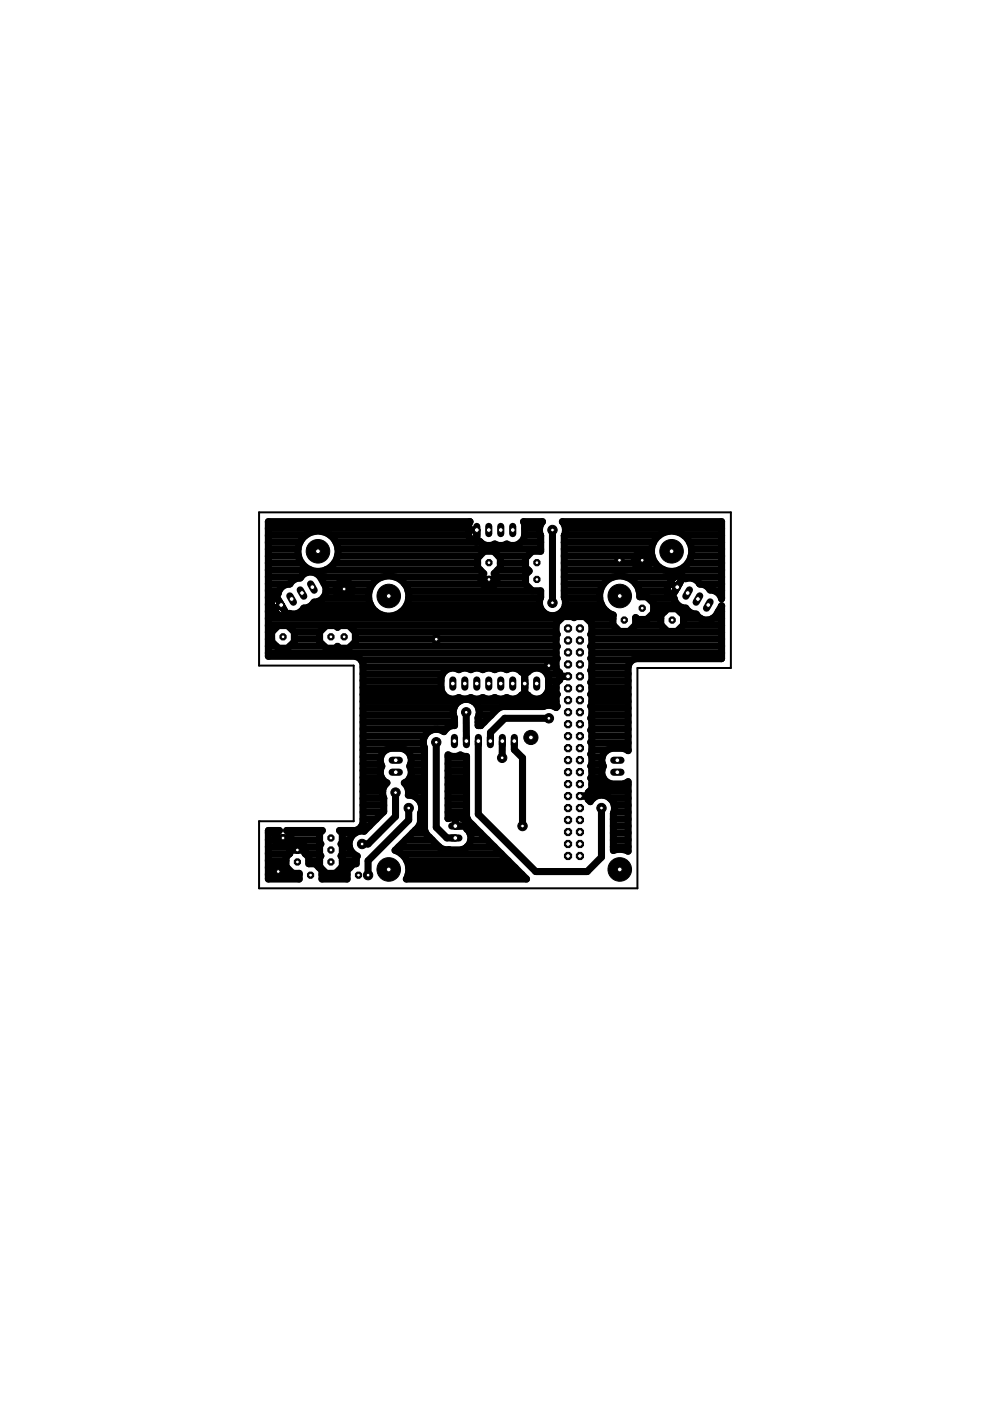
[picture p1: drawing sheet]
<svg xmlns="http://www.w3.org/2000/svg" width="210mm" height="297mm" viewBox="0 0 210 297" stroke-linecap="round" stroke-linejoin="round" font-family="sans-serif">
<g fill="none" stroke="#000" stroke-width="1.5">
<path d="M56.9 119.4h7.1M56.9 117.9h6.4M56.9 116.4h6.3M56.9 115h6.7M56.9 113.5h7.9M56.9 112h42.4M70.1 113.5h29.3M70.9 119.4h30.4M71.2 115h30.7M71.5 117.9h30.2M71.7 116.4h42.9M99.3 112.4h1.8"/>
<path d="M99.4 113.5v-2.2l.3-.7h-42.8v28.5h18.5l.7 .3 .5 .6 .4 .7v33.8l-.4 .7-.5 .6-.7 .3h-3.4l.6 .6v2l-.3 .2 .3 .3v2l-.3 .3 .3 .3v1.9l-1.4 1.5h-2l-1.4-1.5v-1.9l.2-.3-.2-.3v-2l.2-.3-.2-.2v-2l.5-.6h-7.5l.9 .9v1.4l-1 .9h-1.4l-1-.9v-1.4l.9-.9h-2.3v10.3h6.5v-1.2h-1.3l-1.5-1.5v-1.9l.8-.8v-1.5M99.4 113.5a1.77 1.77 0 0 0 2.3 1.3 2.42 2.42 0 0 0 3.2 .5l.8 .4h1l.7-.4a2.53 2.53 0 0 0 3.8-1.7v-2.5l-.2-.5h4a2.71 2.71 0 0 0-.4 3v3.3h-1.8l-1.4 1.4v2l.8 .8-.8 .8v1.9l1.4 1.5M101.1 112.4h.1M101.1 112.4v2.5M101.1 113.5h.1M102.7 116.9h2l1.4 1.4v2l-1.3 1.3 .5 .6v1.3l-.9 1h-1.4l-1-1v-1.3l.6-.6-1.3-1.3v-2zM105.7 117.9h6.1M106.1 119.4h5.3M110.4 115h4.2M111.2 113.5h3.4M111.2 112h3.2M117.1 112.4v15.4"/>
<path d="M119.6 119.4h14.9M119.6 117.9h15.1M119.6 116.4h18.5M119.6 115h19M119.7 113.5h20.1M119.9 112h33.1M134.5 118.8h3.3M136.2 117.1v3.3M136.2 118.8h.1M136.2 119.4h.1M136.2 117.9h.1M137.6 117.9h.7"/>
<path d="M137.8 119.4h1.1M139.8 113.5a4.3 4.3 0 0 1 6.3 1.2 4.3 4.3 0 0 1-2.1 6.1M139.8 113.5a4.3 4.3 0 0 0 1 7.3M145 113.5h8M145.9 119.4h7.1M146.2 115h6.8M146.5 117.9h6.5M146.6 116.4h6.4M56.9 125.2h2.2M56.9 138.5h61M56.9 137h1.6M56.9 135.5h.7"/>
<path d="M56.9 134h.7M56.9 132.6h61M56.9 131.1h62.1M56.9 129.6h1.5M56.9 128.2h.7M56.9 126.7h.8M56.9 123.8h4.6M56.9 122.3h6.9M56.9 120.8h8.9M57.6 128.2l.5 1M57.6 134l1.4-1.4h2l1.4 1.4M57.6 134v2l1.4 1.4h2l1.4-1.4v-2"/>
<path d="M58.1 129.2l.4 .7a1.77 1.77 0 0 0 2.4 .6M58.4 126.1l.5-.2a2.58 2.58 0 0 1 2.5-2.1l.6-.7 .8-.4 .8-.1a2.52 2.52 0 0 1 4.2-.5l1.2 2.2a2.52 2.52 0 0 1-2.4 3.4l-.5 .6-.9 .5-.8 .1a2.59 2.59 0 0 1-3.1 1.2l-.4 .4M58.4 126.1l1.2 2.2M58.4 126.1a1.75 1.75 0 0 0-.8 2.1M58.7 126.7h.1M59.6 128.2h.1M59.6 128.3l1.3 2.2M59.6 128.3h.1M59.6 128.3l-1.5 .9M60.4 129.6v.1M61.5 137h7.2M62.4 135.5h5.4"/>
<path d="M62.4 134h5.4M63.8 129.6h15.9M65.8 120.8a4.3 4.3 0 0 1-1.8-6.5 4.3 4.3 0 0 1 6.8 0 4.3 4.3 0 0 1-1.7 6.5M65.8 120.8l1.1 .3h1.1l1.1-.3M66.2 128.2h12.3M67.8 134v2l1.4 1.4h2l.4-.4 .3 .4h2.1l1.4-1.4v-2M67.8 134l1.4-1.4h2l.4 .4 .3-.4h2.1l1.4 1.4M67.9 122.3h13.3M68.6 126.7h9.6M68.7 123.8h3M69.1 120.8h32.7M69.2 125.2h2.1"/>
<path d="M71.3 124.9h3.3M73 123.2v3.3M73 124.9h.1M73 125.2v.1M73 123.8h.1M74.2 123.8h4.8M74.4 137h43.7M74.6 125.2h3.7M75.4 135.5h42.5M75.4 134h42.5M76.6 139.9h41.3M79 123.8a4.3 4.3 0 0 0 .5 5.7 4.3 4.3 0 0 0 5.8 0 4.3 4.3 0 0 0 .5-5.7"/>
<path d="M79 123.8a4.3 4.3 0 0 1 6.8 0M83.7 122.3h18.3M85.2 129.6h29.9M85.8 123.8h16.5M86.3 128.2h28.1M86.5 125.2l28.1 .1v1.3l-.2 .8v.8M86.7 126.7h27.9M102 122.9h3.3M103.7 122.9v1.6M103.7 122.9h.1M103.7 123.8h.1M105.1 123.8h6.3"/>
<path d="M105.3 122.3h6.1M105.5 120.8h6.5M119.2 129.6h9.5M119.6 125.2h7.7M119.6 123.8h8.4M119.6 122.3h10.6M119.6 120.8h21.2M119.7 126.7h7.4M119.9 128.2h7.6M124.4 131.1h5.6M125.3 137h27.7M125.5 139.9h8.7"/>
<path d="M125.5 138.5h27.5M125.5 135.5h27.5M125.5 134h27.5M125.5 132.6h4.5M128 123.8a4.3 4.3 0 0 1 6.8 0M128 123.8a4.3 4.3 0 0 0 2 6.6v2.1l1.4 1.4h2l1.4-1.4v-1.6l.4 .4h2l1.4-1.4v-2l-1.4-1.4h-1.6v-.7l-.2-1.1-.6-.9M132.6 122.3h10.4M134.7 132.6h5.5M134.8 131.1h.1M134.8 123.8h7.1M135.5 125.2h5.9M137.4 126.7h5"/>
<path d="M137.4 131.1h2.7M138.6 129.6h2.3M138.6 128.2h5M140.8 120.8l1 .3h1.1l1.1-.3M141.4 125.2a1.77 1.77 0 0 0 1.5 1.7 2.38 2.38 0 0 0 2.5 2l.5 .7 .9 .5 .8 .1a2.5 2.5 0 0 0 4.1 .4l1.3-2.2M142.1 123.6l1.5 .9M142.4 123.8h.1M143.2 125.2v.1M143.6 124.5h.1M143.6 124.5l-1.3 2.2M144 123.8h.1M144 120.8h9"/>
<path d="M144.1 129.6h1.9M144.8 132.6h8.2M144.8 122.3l.5 .3a2.69 2.69 0 0 1 3.1 1.2l.8 .1 .9 .5 .5 .7a2.35 2.35 0 0 1 2.4 1.9v-16.4h-33.8a2.66 2.66 0 0 1 .4 3v13a2.77 2.77 0 0 1-1.7 3.9 2.77 2.77 0 0 1-3.5-2.3M144.8 122.3l-1.2 2.2M144.8 122.3a1.76 1.76 0 0 0-2.3 .5l-.9 1.6-.2 .8M144.8 122.3h.1M144.9 122.3h8.1M144.9 131.1h3.6M148.3 123.8h4.7M151.1 131.1h1.9M151.5 125.2h1.5M152.3 129.6h.7"/>
<path d="M152.9 126.7h.1M153 128.4v11.3h-18.2l-.8 .3-.5 .5-.3 .7v18l-1-.5h-2.6a2.53 2.53 0 0 0-1.7 3.8 2.51 2.51 0 0 0 1.7 3.7h2.6l1-.5v14.8a3.8 3.8 0 0 0-3.2-.2v-7.8a2.76 2.76 0 0 0-1.2-3.6 2.76 2.76 0 0 0-3.6 1.1l-.5-.5M153 128.4v.1M77 159h4.9M77 157.5h12.7M77 156.1h13.1M77 154.6h17.6M77 153.1h19.4M77 151.7h19.2M77 150.2h19.2M77 148.7h20.3M77 147.3h17"/>
<path d="M77 145.8h16.5M77 144.3h16.5M77 142.9h16.9M77 141.4h40.9M86 159h4M92.5 157.4v18l2.2 2.3h1.8M93.9 142.7a2.51 2.51 0 0 1 3.4-.7l.8-.3h1l.7 .3 .8-.3h1l.8 .3 .7-.3h1l.8 .3 .8-.3h1l.7 .3a2.57 2.57 0 0 1 3.3 .5h1.1a2.6 2.6 0 0 1 2.6-.8 2.6 2.6 0 0 1 1.9 2v2.5a2.58 2.58 0 0 1-1.9 2 2.58 2.58 0 0 1-2.6-.8h-1.1a2.61 2.61 0 0 1-3.3 .5l-.7 .3h-1l-.8-.3-.8 .3h-1l-.7-.3-.8 .3h-1l-.8-.3-.7 .3h-1l-.8-.3a2.51 2.51 0 0 1-3.8-1.7v-2.5zM98.8 151l.1 6.1M100.4 148.7h17.5M101.4 153.1h1.3M101.4 157.1v15.5l12.2 12.2h10.9l3-3.1v-10.4M101.5 150.2h4.1"/>
<path d="M101.5 151.7h2.6M105.6 150.2l-3.7 3.6h-.5l-.1-1.6a2.76 2.76 0 0 0-2.5-4 2.76 2.76 0 0 0-2.4 4v1.6a2.33 2.33 0 0 0-2.3 1.3 2.76 2.76 0 0 0-3.4 .1 2.76 2.76 0 0 0-.7 3.3v17.4l.4 .9 2.9 3 1 .3 3.5 .1a2.59 2.59 0 0 0 2-1.9 2.59 2.59 0 0 0-.8-2.6 1.74 1.74 0 0 0-.7-2M106.5 157.1v3.6M109.1 157.1v1.8l1.7 1.8v14.4M111.3 142.4v5M111.3 144.9h.1M111.3 147.3h.1M111.3 145.8h.1M111.3 144.3h.1M111.3 142.9h.1M115.8 147.3h2.3M116 142.9h2.7"/>
<path d="M116.3 145.8h1.6M116.3 144.3h2.2M116.4 152.3h-9.4l-3 3v1.8M118.7 142.7h.1M118.7 142.7v1.4M118.7 143.4h1.8M118.7 144.1h.1M118.7 142.7l-.8-.8v-2.1l.3-.2-.3-.2v-2.1l.3-.2-.3-.3v-2.1l.3-.2-.3-.2v-2.1l1.5-1.5h2.1l.2 .3 .2-.3h2.1l1.5 1.5v2.1l-.3 .2 .3 .2v2.1l-.3 .3 .3 .2v2.1l-.3 .2 .3 .2v2.1l-.3 .2 .3 .2v2.1l-.3 .3 .3 .2v2.1l-.3 .2 .3 .2v2.1l-.3 .2 .3 .3v2.1l-.3 .2 .3 .2v2.1M118.7 144.1l-.8 .8v2.1l.3 .2-.3 .2v2.1l.3 .2-.3 .3a2.68 2.68 0 0 0-2.7-.2h-8.7l-.9 .4M125.3 147.3h7.9M125.4 157.5h7.8M125.5 154.6l-.3 .2 .3 .2v2.1l-.3 .3 .3 .2v2.1l-.3 .2 .3 .2v2.1l-.3 .2 .3 .3v2l-.3 .3 .3 .2v2.1l-.8 .7"/>
<path d="M125.5 159h3.3M125.5 156.1h7.7M125.5 154.6h7.7M125.5 153.1h7.7M125.5 151.7h7.7M125.5 150.2h7.7M125.5 148.7h7.7M125.5 145.8h7.7M125.5 144.3h7.7M125.5 142.9h7.7M125.5 141.4h7.7M132.9 159h.3"/>
<path d="M56.9 179.5h4.5M56.9 178.1h1.4M56.9 176.6h1.8M58.3 177.7h3.4M60 177.7h.1M60 177.7v1.6M60 178.1h.1M61.3 176.6h6.5M61.4 179.5l1-.9h1.3l1 .9M61.7 178.1h6.1M63.1 178.6v1.6M63.1 179.5v.1"/>
<path d="M64.7 179.5h3.1M72.5 176.6h2.8M72.6 179.5h1.5M72.6 178.1h1.5M76.7 175.1h1.6M77 173.7h2.8M77 172.2h4.2M77 170.7h4.4M77 169.3h4.4M77 167.8h4.1M77 166.3h4.7M77 164.9h3.9"/>
<path d="M77 163.4h3.6M77 161.9h3.8M77 160.5h3.7M81.7 166.3a2.83 2.83 0 0 0-.3 2.9v2.9l-4.2 4.1a2.76 2.76 0 0 0-3.1 2 2.76 2.76 0 0 0 1.6 3.3l-.2 .5v1.1h-.5l-1.4 1.5v1.8h-5.3v-1.8l-1.5-1.5h-1.3v-1.3l-.8-.8v-1.5M81.7 166.3l.3-.3a2.42 2.42 0 0 1-1-3.5 2.53 2.53 0 0 1 1.7-3.8h2.5a2.53 2.53 0 0 1 1.7 3.8 2.44 2.44 0 0 1-1.2 3.5l.4 .3M83.9 168v5.1l-5.9 5.8h-1.2M84.5 179.5h8.6M86 178.1h5.6M86.1 166.3a2.69 2.69 0 0 1 .5 2.3 2.73 2.73 0 0 1 2.6 3.9v1.9l-.4 .9-5 5a4.2 4.2 0 0 1 2.3 6.1h25.5l-12.3-12.4-.4-.9v-12.7h-.5l-.8-.3-.7 .3h-1.1l-.8-.4v13.5M86.1 166.3h3.9M86.6 167.8h3.4M86.7 171.3v2.6l-8.7 8.6v3"/>
<path d="M86.9 164.9h3.1M87.1 161.9h2.9M87.1 160.5h2.9M87.2 163.4h2.8M87.5 176.6h2.8M88.5 169.3h1.5M88.8 175.1h1.2M89.2 173.7h.8M89.3 172.2h.7M89.3 170.7h.7M95 173.5v.1M95 173.5l.7-.1h1.7l.9 .3"/>
<path d="M95 172.2h3.9M95 170.7h3.9M95 169.3h3.9M95 167.8h3.9M95 166.3h3.9M95 164.9h3.9M95 163.4h3.9M95 161.9h3.9M95 160.5h3.9M96.5 177.7h.1M96.5 175.1h3.9M96.5 175.1l.1 .1"/>
<path d="M96.5 173.4v1.7M96.5 173.7h.1M98.3 173.7h.8M99 179.5h5.8M99.6 176.6h2.3M99.8 178.1h3.5M124.7 168h.1M124.7 169.5h.1M124.7 168v1.5M124.7 168.8h-1.7M124.7 169.3h1M125 167.8h8.2"/>
<path d="M125.4 164.9h2.5M125.5 166.3h7.7M125.5 163.4h2.1M125.5 161.9h2.2M125.5 160.5h2.2M129.3 169.3h3.9M130 175.1h3.2M130 179.5h3.2M130 178.1h3.2M130 176.6h3.2M130 173.7h3.2M130.2 172.2h3"/>
<path d="M130.2 170.7h3M56.9 185.4h6.5M56.9 183.9h3.9M56.9 182.5h3.7M56.9 181h4.5M61.4 180.2h3.3M63.1 180.2h.1M64.7 181h3.1M65.5 182.5h2.3M67.6 183.9h.3M68.3 185.4h5.3M72.4 183.9h1.8"/>
<path d="M72.6 182.5h2.9M72.6 181h2.3M85.1 181h21.2M86.2 182.5h21.5M86.5 185.4h24.2M86.7 183.9h22.5"/>
<circle cx="136.2" cy="118.8" r="1.8"/>
<circle cx="73" cy="124.9" r="1.8"/>
<circle cx="142.5" cy="131.5" r="2.6"/>
</g>
<circle cx="70.2" cy="135" r=".71" fill="#000" stroke="#000" stroke-width=".21"/>
<circle cx="70.2" cy="135" r=".4" fill="#fff" stroke="#000" stroke-width=".21"/>
<circle cx="60" cy="135" r=".71" fill="#000" stroke="#000" stroke-width=".21"/>
<circle cx="60" cy="135" r=".4" fill="#fff" stroke="#000" stroke-width=".21"/>
<circle cx="73" cy="135" r=".71" fill="#000" stroke="#000" stroke-width=".21"/>
<circle cx="73" cy="135" r=".4" fill="#fff" stroke="#000" stroke-width=".21"/>
<circle cx="73" cy="124.9" r=".71" fill="#000" stroke="#000" stroke-width=".21"/>
<circle cx="73" cy="124.9" r=".4" fill="#fff" stroke="#000" stroke-width=".21"/>
<circle cx="113.8" cy="119.3" r=".71" fill="#000" stroke="#000" stroke-width=".21"/>
<circle cx="113.8" cy="119.3" r=".4" fill="#fff" stroke="#000" stroke-width=".21"/>
<circle cx="103.7" cy="119.3" r=".71" fill="#000" stroke="#000" stroke-width=".21"/>
<circle cx="103.7" cy="119.3" r=".4" fill="#fff" stroke="#000" stroke-width=".21"/>
<circle cx="113.8" cy="122.9" r=".71" fill="#000" stroke="#000" stroke-width=".21"/>
<circle cx="113.8" cy="122.9" r=".4" fill="#fff" stroke="#000" stroke-width=".21"/>
<circle cx="103.7" cy="122.9" r=".71" fill="#000" stroke="#000" stroke-width=".21"/>
<circle cx="103.7" cy="122.9" r=".4" fill="#fff" stroke="#000" stroke-width=".21"/>
<circle cx="132.4" cy="131.5" r=".71" fill="#000" stroke="#000" stroke-width=".21"/>
<circle cx="132.4" cy="131.5" r=".4" fill="#fff" stroke="#000" stroke-width=".21"/>
<circle cx="142.5" cy="131.5" r=".71" fill="#000" stroke="#000" stroke-width=".21"/>
<circle cx="142.5" cy="131.5" r=".4" fill="#fff" stroke="#000" stroke-width=".21"/>
<circle cx="136.2" cy="128.9" r=".71" fill="#000" stroke="#000" stroke-width=".21"/>
<circle cx="136.2" cy="128.9" r=".4" fill="#fff" stroke="#000" stroke-width=".21"/>
<circle cx="136.2" cy="118.8" r=".71" fill="#000" stroke="#000" stroke-width=".21"/>
<circle cx="136.2" cy="118.8" r=".4" fill="#fff" stroke="#000" stroke-width=".21"/>
<path d="M108.7 111.6v1.5" fill="none" stroke="#000" stroke-width="1.5"/>
<circle cx="108.7" cy="112.4" r=".51" fill="#fff" stroke="#000" stroke-width=".21"/>
<path d="M106.2 111.6v1.5" fill="none" stroke="#000" stroke-width="1.5"/>
<circle cx="106.2" cy="112.4" r=".51" fill="#fff" stroke="#000" stroke-width=".21"/>
<path d="M103.6 111.6v1.5" fill="none" stroke="#000" stroke-width="1.5"/>
<circle cx="103.6" cy="112.4" r=".51" fill="#fff" stroke="#000" stroke-width=".21"/>
<path d="M101.1 111.6v1.5" fill="none" stroke="#000" stroke-width="1.5"/>
<circle cx="101.1" cy="112.4" r=".51" fill="#fff" stroke="#000" stroke-width=".21"/>
<path d="M65.8 123.8l.8 1.3" fill="none" stroke="#000" stroke-width="1.5"/>
<circle cx="66.2" cy="124.5" r=".51" fill="#fff" stroke="#000" stroke-width=".21"/>
<path d="M63.6 125.1l.8 1.3" fill="none" stroke="#000" stroke-width="1.5"/>
<circle cx="64" cy="125.7" r=".51" fill="#fff" stroke="#000" stroke-width=".21"/>
<path d="M61.4 126.3l.8 1.4" fill="none" stroke="#000" stroke-width="1.5"/>
<circle cx="61.8" cy="127" r=".51" fill="#fff" stroke="#000" stroke-width=".21"/>
<path d="M59.2 127.6l.8 1.3" fill="none" stroke="#000" stroke-width="1.5"/>
<circle cx="59.6" cy="128.3" r=".51" fill="#fff" stroke="#000" stroke-width=".21"/>
<path d="M150.6 127.6l-.8 1.3" fill="none" stroke="#000" stroke-width="1.5"/>
<circle cx="150.2" cy="128.3" r=".51" fill="#fff" stroke="#000" stroke-width=".21"/>
<path d="M148.4 126.3l-.8 1.4" fill="none" stroke="#000" stroke-width="1.5"/>
<circle cx="148" cy="127" r=".51" fill="#fff" stroke="#000" stroke-width=".21"/>
<path d="M146.2 125.1l-.8 1.3" fill="none" stroke="#000" stroke-width="1.5"/>
<circle cx="145.8" cy="125.7" r=".51" fill="#fff" stroke="#000" stroke-width=".21"/>
<path d="M144 123.8l-.8 1.3" fill="none" stroke="#000" stroke-width="1.5"/>
<circle cx="143.6" cy="124.5" r=".51" fill="#fff" stroke="#000" stroke-width=".21"/>
<path d="M96 144.2v1.5" fill="none" stroke="#000" stroke-width="1.5"/>
<circle cx="96" cy="144.9" r=".51" fill="#fff" stroke="#000" stroke-width=".21"/>
<path d="M98.6 144.2v1.5" fill="none" stroke="#000" stroke-width="1.5"/>
<circle cx="98.6" cy="144.9" r=".51" fill="#fff" stroke="#000" stroke-width=".21"/>
<path d="M101.1 144.2v1.5" fill="none" stroke="#000" stroke-width="1.5"/>
<circle cx="101.1" cy="144.9" r=".51" fill="#fff" stroke="#000" stroke-width=".21"/>
<path d="M103.6 144.2v1.5" fill="none" stroke="#000" stroke-width="1.5"/>
<circle cx="103.6" cy="144.9" r=".51" fill="#fff" stroke="#000" stroke-width=".21"/>
<path d="M106.2 144.2v1.5" fill="none" stroke="#000" stroke-width="1.5"/>
<circle cx="106.2" cy="144.9" r=".51" fill="#fff" stroke="#000" stroke-width=".21"/>
<path d="M108.7 144.2v1.5" fill="none" stroke="#000" stroke-width="1.5"/>
<circle cx="108.7" cy="144.9" r=".51" fill="#fff" stroke="#000" stroke-width=".21"/>
<path d="M111.3 144.2v1.5" fill="none" stroke="#000" stroke-width="1.5"/>
<circle cx="111.3" cy="144.9" r=".51" fill="#fff" stroke="#000" stroke-width=".21"/>
<path d="M113.8 144.2v1.5" fill="none" stroke="#000" stroke-width="1.5"/>
<circle cx="113.8" cy="144.9" r=".51" fill="#fff" stroke="#000" stroke-width=".21"/>
<path d="M96.4 156.4v1.5" fill="none" stroke="#000" stroke-width="1.5"/>
<circle cx="96.4" cy="157.1" r=".51" fill="#fff" stroke="#000" stroke-width=".21"/>
<path d="M98.9 156.4v1.5" fill="none" stroke="#000" stroke-width="1.5"/>
<circle cx="98.9" cy="157.1" r=".51" fill="#fff" stroke="#000" stroke-width=".21"/>
<path d="M101.4 156.4v1.5" fill="none" stroke="#000" stroke-width="1.5"/>
<circle cx="101.4" cy="157.1" r=".51" fill="#fff" stroke="#000" stroke-width=".21"/>
<path d="M104 156.4v1.5" fill="none" stroke="#000" stroke-width="1.5"/>
<circle cx="104" cy="157.1" r=".51" fill="#fff" stroke="#000" stroke-width=".21"/>
<path d="M106.5 156.4v1.5" fill="none" stroke="#000" stroke-width="1.5"/>
<circle cx="106.5" cy="157.1" r=".51" fill="#fff" stroke="#000" stroke-width=".21"/>
<path d="M109.1 156.4v1.5" fill="none" stroke="#000" stroke-width="1.5"/>
<circle cx="109.1" cy="157.1" r=".51" fill="#fff" stroke="#000" stroke-width=".21"/>
<circle cx="120.4" cy="133.2" r=".83" fill="#000" stroke="#000" stroke-width=".21"/>
<circle cx="120.4" cy="133.2" r=".51" fill="#fff" stroke="#000" stroke-width=".21"/>
<circle cx="123" cy="133.2" r=".83" fill="#000" stroke="#000" stroke-width=".21"/>
<circle cx="123" cy="133.2" r=".51" fill="#fff" stroke="#000" stroke-width=".21"/>
<circle cx="120.4" cy="135.8" r=".83" fill="#000" stroke="#000" stroke-width=".21"/>
<circle cx="120.4" cy="135.8" r=".51" fill="#fff" stroke="#000" stroke-width=".21"/>
<circle cx="123" cy="135.8" r=".83" fill="#000" stroke="#000" stroke-width=".21"/>
<circle cx="123" cy="135.8" r=".51" fill="#fff" stroke="#000" stroke-width=".21"/>
<circle cx="120.4" cy="138.3" r=".83" fill="#000" stroke="#000" stroke-width=".21"/>
<circle cx="120.4" cy="138.3" r=".51" fill="#fff" stroke="#000" stroke-width=".21"/>
<circle cx="123" cy="138.3" r=".83" fill="#000" stroke="#000" stroke-width=".21"/>
<circle cx="123" cy="138.3" r=".51" fill="#fff" stroke="#000" stroke-width=".21"/>
<circle cx="120.4" cy="140.9" r=".83" fill="#000" stroke="#000" stroke-width=".21"/>
<circle cx="120.4" cy="140.9" r=".51" fill="#fff" stroke="#000" stroke-width=".21"/>
<circle cx="123" cy="140.9" r=".83" fill="#000" stroke="#000" stroke-width=".21"/>
<circle cx="123" cy="140.9" r=".51" fill="#fff" stroke="#000" stroke-width=".21"/>
<circle cx="120.4" cy="143.4" r=".83" fill="#000" stroke="#000" stroke-width=".21"/>
<circle cx="120.4" cy="143.4" r=".51" fill="#fff" stroke="#000" stroke-width=".21"/>
<circle cx="123" cy="143.4" r=".83" fill="#000" stroke="#000" stroke-width=".21"/>
<circle cx="123" cy="143.4" r=".51" fill="#fff" stroke="#000" stroke-width=".21"/>
<circle cx="120.4" cy="145.9" r=".83" fill="#000" stroke="#000" stroke-width=".21"/>
<circle cx="120.4" cy="145.9" r=".51" fill="#fff" stroke="#000" stroke-width=".21"/>
<circle cx="123" cy="145.9" r=".83" fill="#000" stroke="#000" stroke-width=".21"/>
<circle cx="123" cy="145.9" r=".51" fill="#fff" stroke="#000" stroke-width=".21"/>
<circle cx="120.4" cy="148.5" r=".83" fill="#000" stroke="#000" stroke-width=".21"/>
<circle cx="120.4" cy="148.5" r=".51" fill="#fff" stroke="#000" stroke-width=".21"/>
<circle cx="123" cy="148.5" r=".83" fill="#000" stroke="#000" stroke-width=".21"/>
<circle cx="123" cy="148.5" r=".51" fill="#fff" stroke="#000" stroke-width=".21"/>
<circle cx="120.4" cy="151" r=".83" fill="#000" stroke="#000" stroke-width=".21"/>
<circle cx="120.4" cy="151" r=".51" fill="#fff" stroke="#000" stroke-width=".21"/>
<circle cx="123" cy="151" r=".83" fill="#000" stroke="#000" stroke-width=".21"/>
<circle cx="123" cy="151" r=".51" fill="#fff" stroke="#000" stroke-width=".21"/>
<circle cx="120.4" cy="153.5" r=".83" fill="#000" stroke="#000" stroke-width=".21"/>
<circle cx="120.4" cy="153.5" r=".51" fill="#fff" stroke="#000" stroke-width=".21"/>
<circle cx="123" cy="153.5" r=".83" fill="#000" stroke="#000" stroke-width=".21"/>
<circle cx="123" cy="153.5" r=".51" fill="#fff" stroke="#000" stroke-width=".21"/>
<circle cx="120.4" cy="156.1" r=".83" fill="#000" stroke="#000" stroke-width=".21"/>
<circle cx="120.4" cy="156.1" r=".51" fill="#fff" stroke="#000" stroke-width=".21"/>
<circle cx="123" cy="156.1" r=".83" fill="#000" stroke="#000" stroke-width=".21"/>
<circle cx="123" cy="156.1" r=".51" fill="#fff" stroke="#000" stroke-width=".21"/>
<circle cx="120.4" cy="158.6" r=".83" fill="#000" stroke="#000" stroke-width=".21"/>
<circle cx="120.4" cy="158.6" r=".51" fill="#fff" stroke="#000" stroke-width=".21"/>
<circle cx="123" cy="158.6" r=".83" fill="#000" stroke="#000" stroke-width=".21"/>
<circle cx="123" cy="158.6" r=".51" fill="#fff" stroke="#000" stroke-width=".21"/>
<circle cx="120.4" cy="161.2" r=".83" fill="#000" stroke="#000" stroke-width=".21"/>
<circle cx="120.4" cy="161.2" r=".51" fill="#fff" stroke="#000" stroke-width=".21"/>
<circle cx="123" cy="161.2" r=".83" fill="#000" stroke="#000" stroke-width=".21"/>
<circle cx="123" cy="161.2" r=".51" fill="#fff" stroke="#000" stroke-width=".21"/>
<circle cx="120.4" cy="163.7" r=".83" fill="#000" stroke="#000" stroke-width=".21"/>
<circle cx="120.4" cy="163.7" r=".51" fill="#fff" stroke="#000" stroke-width=".21"/>
<circle cx="123" cy="163.7" r=".83" fill="#000" stroke="#000" stroke-width=".21"/>
<circle cx="123" cy="163.7" r=".51" fill="#fff" stroke="#000" stroke-width=".21"/>
<circle cx="120.4" cy="166.2" r=".83" fill="#000" stroke="#000" stroke-width=".21"/>
<circle cx="120.4" cy="166.2" r=".51" fill="#fff" stroke="#000" stroke-width=".21"/>
<circle cx="123" cy="166.2" r=".83" fill="#000" stroke="#000" stroke-width=".21"/>
<circle cx="123" cy="166.2" r=".51" fill="#fff" stroke="#000" stroke-width=".21"/>
<circle cx="120.4" cy="168.8" r=".83" fill="#000" stroke="#000" stroke-width=".21"/>
<circle cx="120.4" cy="168.8" r=".51" fill="#fff" stroke="#000" stroke-width=".21"/>
<circle cx="123" cy="168.8" r=".83" fill="#000" stroke="#000" stroke-width=".21"/>
<circle cx="123" cy="168.8" r=".51" fill="#fff" stroke="#000" stroke-width=".21"/>
<circle cx="120.4" cy="171.3" r=".83" fill="#000" stroke="#000" stroke-width=".21"/>
<circle cx="120.4" cy="171.3" r=".51" fill="#fff" stroke="#000" stroke-width=".21"/>
<circle cx="123" cy="171.3" r=".83" fill="#000" stroke="#000" stroke-width=".21"/>
<circle cx="123" cy="171.3" r=".51" fill="#fff" stroke="#000" stroke-width=".21"/>
<circle cx="120.4" cy="173.9" r=".83" fill="#000" stroke="#000" stroke-width=".21"/>
<circle cx="120.4" cy="173.9" r=".51" fill="#fff" stroke="#000" stroke-width=".21"/>
<circle cx="123" cy="173.9" r=".83" fill="#000" stroke="#000" stroke-width=".21"/>
<circle cx="123" cy="173.9" r=".51" fill="#fff" stroke="#000" stroke-width=".21"/>
<circle cx="120.4" cy="176.4" r=".83" fill="#000" stroke="#000" stroke-width=".21"/>
<circle cx="120.4" cy="176.4" r=".51" fill="#fff" stroke="#000" stroke-width=".21"/>
<circle cx="123" cy="176.4" r=".83" fill="#000" stroke="#000" stroke-width=".21"/>
<circle cx="123" cy="176.4" r=".51" fill="#fff" stroke="#000" stroke-width=".21"/>
<circle cx="120.4" cy="178.9" r=".83" fill="#000" stroke="#000" stroke-width=".21"/>
<circle cx="120.4" cy="178.9" r=".51" fill="#fff" stroke="#000" stroke-width=".21"/>
<circle cx="123" cy="178.9" r=".83" fill="#000" stroke="#000" stroke-width=".21"/>
<circle cx="123" cy="178.9" r=".51" fill="#fff" stroke="#000" stroke-width=".21"/>
<circle cx="120.4" cy="181.5" r=".83" fill="#000" stroke="#000" stroke-width=".21"/>
<circle cx="120.4" cy="181.5" r=".51" fill="#fff" stroke="#000" stroke-width=".21"/>
<circle cx="123" cy="181.5" r=".83" fill="#000" stroke="#000" stroke-width=".21"/>
<circle cx="123" cy="181.5" r=".51" fill="#fff" stroke="#000" stroke-width=".21"/>
<circle cx="70.2" cy="182.8" r=".71" fill="#000" stroke="#000" stroke-width=".21"/>
<circle cx="70.2" cy="182.8" r=".4" fill="#fff" stroke="#000" stroke-width=".21"/>
<circle cx="70.2" cy="180.2" r=".71" fill="#000" stroke="#000" stroke-width=".21"/>
<circle cx="70.2" cy="180.2" r=".4" fill="#fff" stroke="#000" stroke-width=".21"/>
<circle cx="76" cy="185.5" r=".71" fill="#000" stroke="#000" stroke-width=".21"/>
<circle cx="76" cy="185.5" r=".4" fill="#fff" stroke="#000" stroke-width=".21"/>
<circle cx="65.8" cy="185.5" r=".71" fill="#000" stroke="#000" stroke-width=".21"/>
<circle cx="65.8" cy="185.5" r=".4" fill="#fff" stroke="#000" stroke-width=".21"/>
<circle cx="63.1" cy="182.8" r=".71" fill="#000" stroke="#000" stroke-width=".21"/>
<circle cx="63.1" cy="182.8" r=".4" fill="#fff" stroke="#000" stroke-width=".21"/>
<circle cx="63.1" cy="180.2" r=".71" fill="#000" stroke="#000" stroke-width=".21"/>
<circle cx="63.1" cy="180.2" r=".4" fill="#fff" stroke="#000" stroke-width=".21"/>
<circle cx="70.2" cy="177.7" r=".71" fill="#000" stroke="#000" stroke-width=".21"/>
<circle cx="70.2" cy="177.7" r=".4" fill="#fff" stroke="#000" stroke-width=".21"/>
<circle cx="60" cy="177.7" r=".71" fill="#000" stroke="#000" stroke-width=".21"/>
<circle cx="60" cy="177.7" r=".4" fill="#fff" stroke="#000" stroke-width=".21"/>
<path d="M95.8 177.7h1.5" fill="none" stroke="#000" stroke-width="1.5"/>
<circle cx="96.5" cy="177.7" r=".51" fill="#fff" stroke="#000" stroke-width=".21"/>
<path d="M95.8 175.1h1.5" fill="none" stroke="#000" stroke-width="1.5"/>
<circle cx="96.5" cy="175.1" r=".51" fill="#fff" stroke="#000" stroke-width=".21"/>
<path d="M130.1 161.2h1.6" fill="none" stroke="#000" stroke-width="1.5"/>
<circle cx="130.9" cy="161.2" r=".51" fill="#fff" stroke="#000" stroke-width=".21"/>
<path d="M130.1 163.7h1.6" fill="none" stroke="#000" stroke-width="1.5"/>
<circle cx="130.9" cy="163.7" r=".51" fill="#fff" stroke="#000" stroke-width=".21"/>
<path d="M83.1 163.7h1.6" fill="none" stroke="#000" stroke-width="1.5"/>
<circle cx="83.9" cy="163.7" r=".51" fill="#fff" stroke="#000" stroke-width=".21"/>
<path d="M83.1 161.2h1.6" fill="none" stroke="#000" stroke-width="1.5"/>
<circle cx="83.9" cy="161.2" r=".51" fill="#fff" stroke="#000" stroke-width=".21"/>
<circle cx="92.5" cy="157.4" r=".99" fill="#000" stroke="#000" stroke-width=".21"/>
<circle cx="92.5" cy="157.4" r=".4" fill="#fff" stroke="#000" stroke-width=".21"/>
<circle cx="117.1" cy="127.8" r=".99" fill="#000" stroke="#000" stroke-width=".21"/>
<circle cx="117.1" cy="127.8" r=".4" fill="#fff" stroke="#000" stroke-width=".21"/>
<circle cx="117.1" cy="112.4" r=".99" fill="#000" stroke="#000" stroke-width=".21"/>
<circle cx="117.1" cy="112.4" r=".4" fill="#fff" stroke="#000" stroke-width=".21"/>
<circle cx="98.8" cy="151" r=".99" fill="#000" stroke="#000" stroke-width=".21"/>
<circle cx="98.8" cy="151" r=".4" fill="#fff" stroke="#000" stroke-width=".21"/>
<circle cx="116.4" cy="152.3" r=".99" fill="#000" stroke="#000" stroke-width=".21"/>
<circle cx="116.4" cy="152.3" r=".4" fill="#fff" stroke="#000" stroke-width=".21"/>
<circle cx="106.5" cy="160.7" r=".99" fill="#000" stroke="#000" stroke-width=".21"/>
<circle cx="106.5" cy="160.7" r=".4" fill="#fff" stroke="#000" stroke-width=".21"/>
<circle cx="127.5" cy="171.3" r=".99" fill="#000" stroke="#000" stroke-width=".21"/>
<circle cx="127.5" cy="171.3" r=".4" fill="#fff" stroke="#000" stroke-width=".21"/>
<circle cx="92.5" cy="135.5" r=".99" fill="#000" stroke="#000" stroke-width=".21"/>
<circle cx="92.5" cy="135.5" r=".4" fill="#fff" stroke="#000" stroke-width=".21"/>
<circle cx="131.3" cy="118.8" r=".99" fill="#000" stroke="#000" stroke-width=".21"/>
<circle cx="131.3" cy="118.8" r=".4" fill="#fff" stroke="#000" stroke-width=".21"/>
<circle cx="59" cy="184.8" r=".99" fill="#000" stroke="#000" stroke-width=".21"/>
<circle cx="59" cy="184.8" r=".4" fill="#fff" stroke="#000" stroke-width=".21"/>
<circle cx="116.4" cy="141.1" r=".99" fill="#000" stroke="#000" stroke-width=".21"/>
<circle cx="116.4" cy="141.1" r=".4" fill="#fff" stroke="#000" stroke-width=".21"/>
<circle cx="110.8" cy="175.1" r=".99" fill="#000" stroke="#000" stroke-width=".21"/>
<circle cx="110.8" cy="175.1" r=".4" fill="#fff" stroke="#000" stroke-width=".21"/>
<circle cx="83.9" cy="168" r=".99" fill="#000" stroke="#000" stroke-width=".21"/>
<circle cx="83.9" cy="168" r=".4" fill="#fff" stroke="#000" stroke-width=".21"/>
<circle cx="76.8" cy="178.9" r=".99" fill="#000" stroke="#000" stroke-width=".21"/>
<circle cx="76.8" cy="178.9" r=".4" fill="#fff" stroke="#000" stroke-width=".21"/>
<circle cx="78" cy="185.5" r=".99" fill="#000" stroke="#000" stroke-width=".21"/>
<circle cx="78" cy="185.5" r=".4" fill="#fff" stroke="#000" stroke-width=".21"/>
<circle cx="86.7" cy="171.3" r=".99" fill="#000" stroke="#000" stroke-width=".21"/>
<circle cx="86.7" cy="171.3" r=".4" fill="#fff" stroke="#000" stroke-width=".21"/>
<circle cx="131.4" cy="184.3" r="2.5" fill="#000" stroke="#000" stroke-width=".21"/>
<circle cx="131.4" cy="184.3" r=".51" fill="#fff" stroke="#000" stroke-width=".21"/>
<circle cx="67.4" cy="116.9" r="2.5" fill="#000" stroke="#000" stroke-width=".21"/>
<circle cx="67.4" cy="116.9" r=".51" fill="#fff" stroke="#000" stroke-width=".21"/>
<circle cx="142.4" cy="116.9" r="2.5" fill="#000" stroke="#000" stroke-width=".21"/>
<circle cx="142.4" cy="116.9" r=".51" fill="#fff" stroke="#000" stroke-width=".21"/>
<circle cx="82.4" cy="126.4" r="2.5" fill="#000" stroke="#000" stroke-width=".21"/>
<circle cx="82.4" cy="126.4" r=".51" fill="#fff" stroke="#000" stroke-width=".21"/>
<circle cx="131.4" cy="126.4" r="2.5" fill="#000" stroke="#000" stroke-width=".21"/>
<circle cx="131.4" cy="126.4" r=".51" fill="#fff" stroke="#000" stroke-width=".21"/>
<circle cx="82.4" cy="184.3" r="2.5" fill="#000" stroke="#000" stroke-width=".21"/>
<circle cx="82.4" cy="184.3" r=".51" fill="#fff" stroke="#000" stroke-width=".21"/>
<circle cx="112.6" cy="156.4" r="1.5" fill="#000" stroke="#000" stroke-width=".21"/>
<circle cx="112.6" cy="156.4" r=".51" fill="#fff" stroke="#000" stroke-width=".21"/>
<path d="M54.9 108.6h100.1v33h-19.9v46.7h-80.2v-14.2h20.1v-33h-20.1z" fill="none" stroke="#000" stroke-width=".42"/>
</svg>
